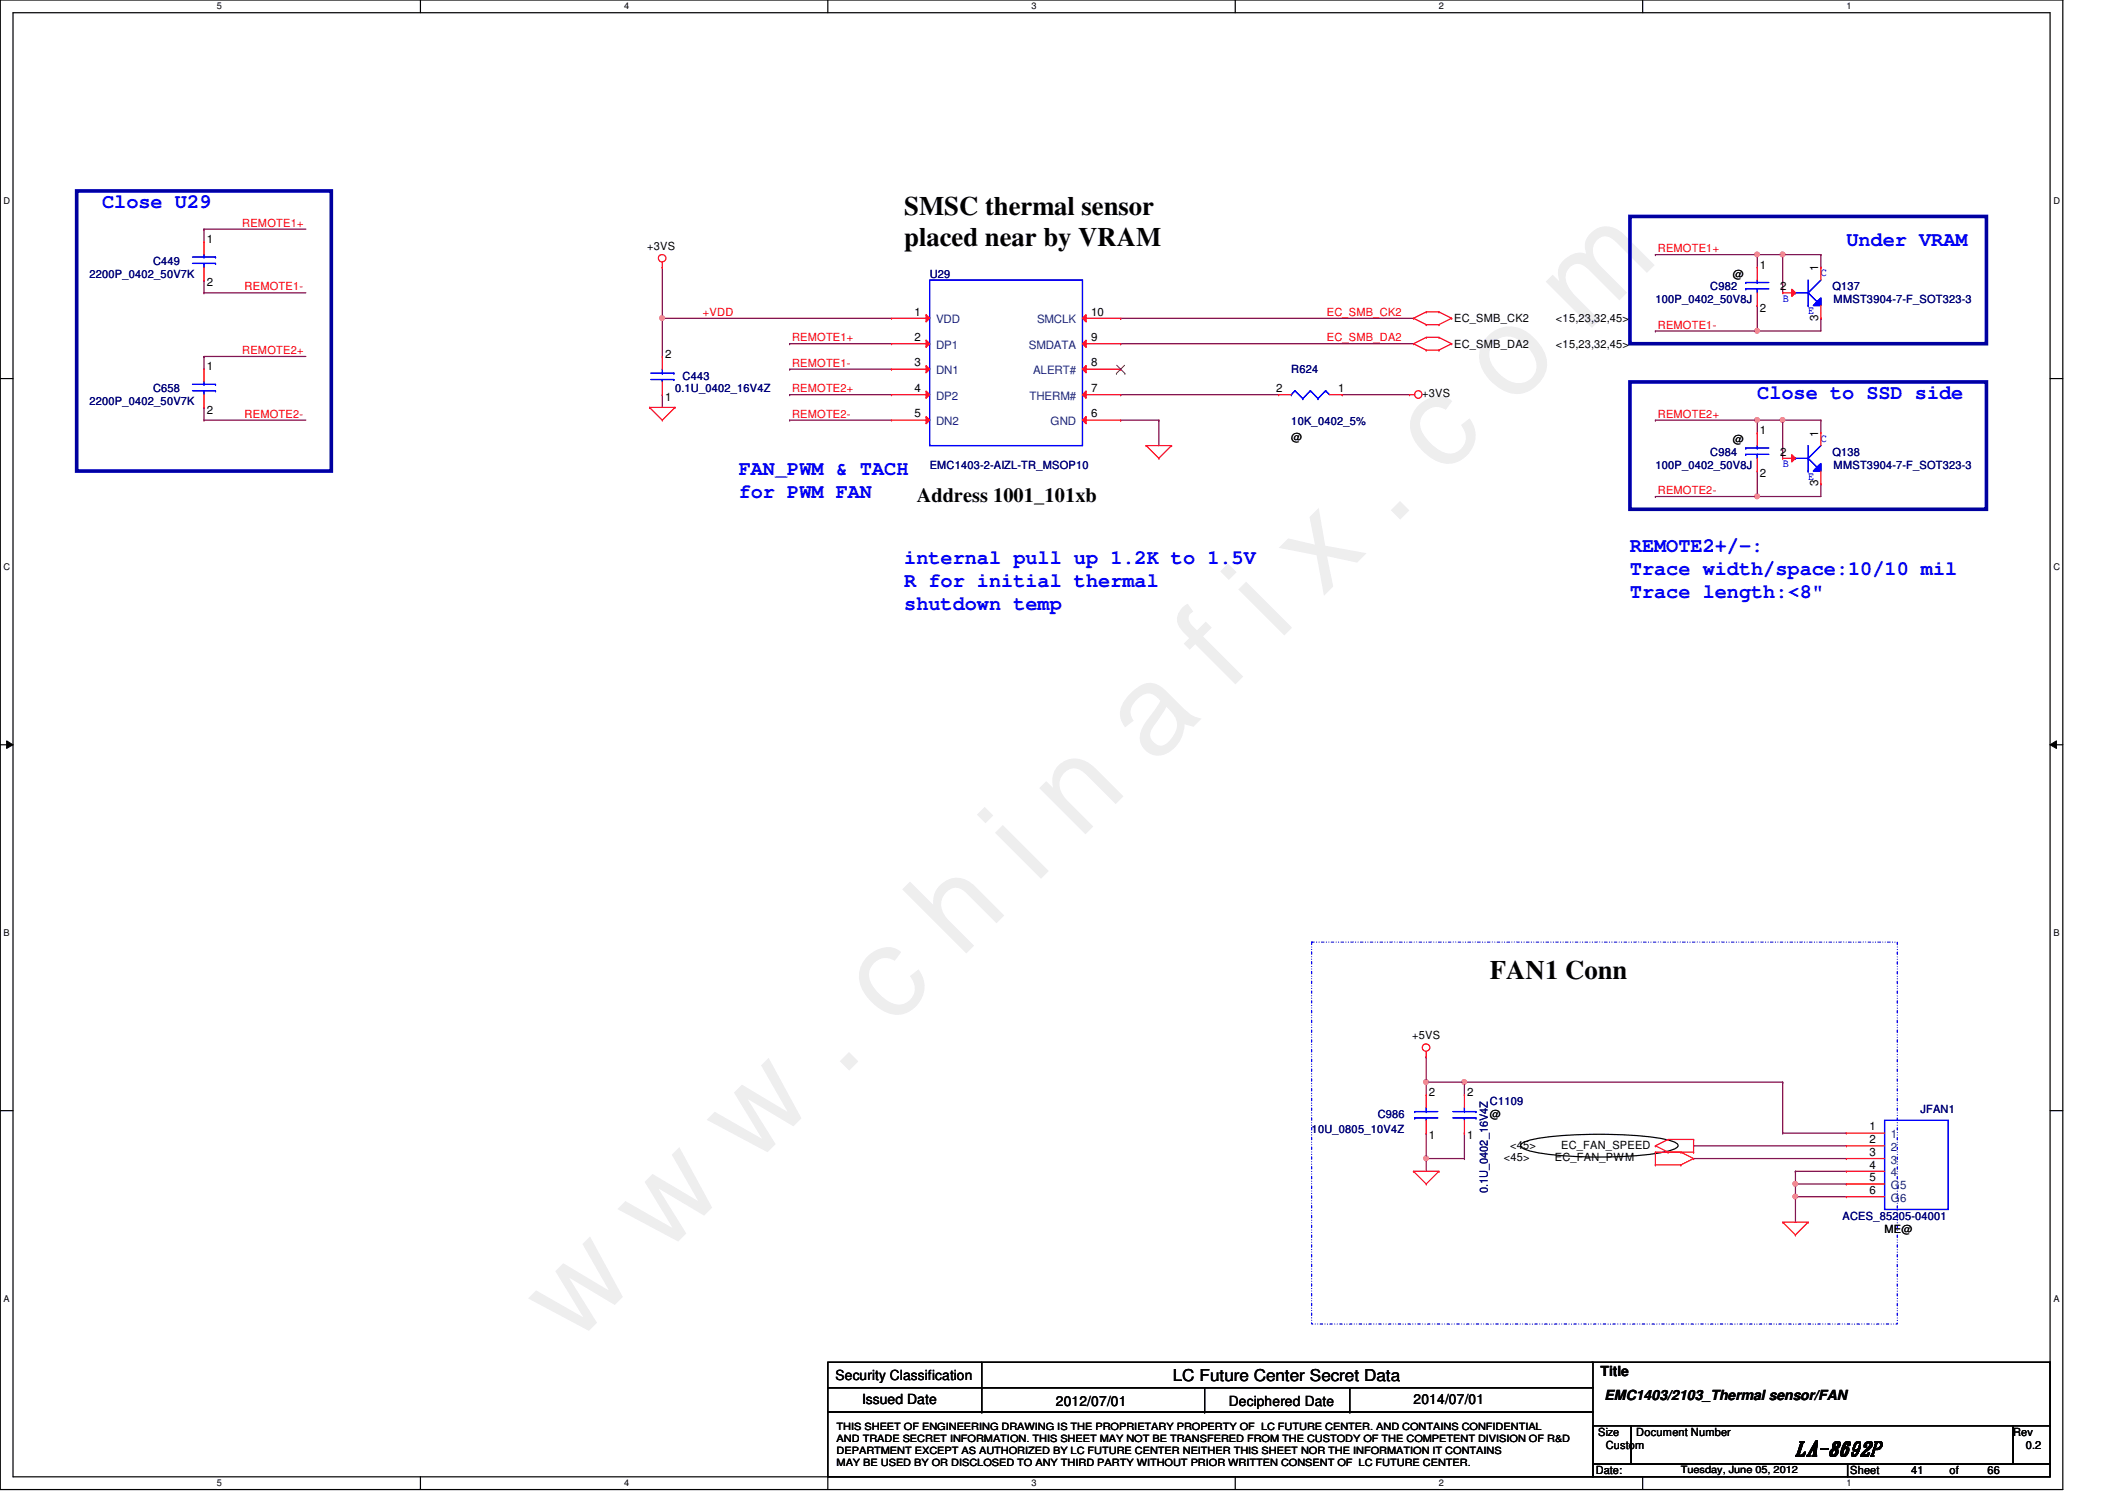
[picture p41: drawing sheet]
<svg xmlns="http://www.w3.org/2000/svg" width="297mm" height="210mm" viewBox="0 0 297 210" stroke-linecap="round" stroke-linejoin="round" font-family="sans-serif">
<defs><g id="words">
<text font-size="17.6" fill="#f0f" x="80.1" y="188" transform="rotate(-45 80.1 188)">w w w . c h i n a f i x . c o m</text>
<g font-size="3.7">
<text x="126.3" y="30.1">SMSC thermal sensor</text>
<text x="126.3" y="34.4">placed near by VRAM</text>
<text x="208.1" y="136.7">FAN1 Conn</text>
</g>
<g font-size="2.8" fill="#00f">
<text x="14.3" y="29">Close U29</text>
<text x="257.8" y="34.4">Under VRAM</text>
<text x="245.4" y="55.7">Close to SSD side</text>
<text x="103.2" y="66.4">FAN_PWM &amp; TACH</text>
<text x="103.2" y="69.6">for PWM FAN</text>
<text x="227.6" y="77">REMOTE2+/-:</text>
<text x="126.3" y="78.8">internal pull up 1.2K to 1.5V</text>
<text x="126.3" y="82">R for initial thermal</text>
<text x="227.6" y="80.3">Trace width/space:10/10 mil</text>
<text x="227.6" y="83.5">Trace length:&lt;8&quot;</text>
<text x="126.3" y="85.3">shutdown temp</text>
</g>
<g font-size="2.8">
<text x="128.1" y="70.1">Address 1001_101xb</text>
<text x="250.8" y="203.2">LA-8692P</text>
</g>
<text font-size="2.3" x="163.8" y="192.9">LC Future Center Secret Data</text>
<g font-size="1.9">
<text x="116.7" y="192.7">Security Classification</text>
<text x="120.4" y="196.1">Issued Date</text>
<text x="147.4" y="196.3">2012/07/01</text>
<text x="171.6" y="196.3">Deciphered Date</text>
<text x="197.4" y="196.1">2014/07/01</text>
<text x="223.5" y="192.2">Title</text>
<text x="224.1" y="195.6">EMC1403/2103_Thermal sensor/FAN</text>
</g>
<g font-size="1.6">
<text x="28.9" y="34">1</text>
<text x="90.4" y="34.9">+3VS</text>
<text x="28.9" y="40">2</text>
<text x="242" y="38.8">@</text>
<text x="245.8" y="37.5">1</text>
<text x="248.6" y="40.5">2</text>
<text x="253.9" y="37.9" transform="rotate(-90 253.9 37.9)">1</text>
<text x="127.7" y="47.6">2</text>
<text x="127.7" y="44.1">1</text>
<text x="152.4" y="47.6">9</text>
<text x="152.4" y="44.1">10</text>
<text x="203.1" y="45">EC_SMB_CK2</text>
<text x="217.3" y="45">&lt;15,23,32,45&gt;</text>
<text x="245.8" y="43.6">2</text>
<text x="253.9" y="44.8" transform="rotate(-90 253.9 44.8)">3</text>
<text x="28.9" y="51.7">1</text>
<text x="92.9" y="50">2</text>
<text x="127.7" y="51.2">3</text>
<text x="152.4" y="51.2">8</text>
<text x="203.1" y="48.6">EC_SMB_DA2</text>
<text x="217.3" y="48.6">&lt;15,23,32,45&gt;</text>
<text x="28.9" y="57.8">2</text>
<text x="92.9" y="56">1</text>
<text x="127.7" y="54.7">4</text>
<text x="127.7" y="58.3">5</text>
<text x="152.4" y="58.3">6</text>
<text x="152.4" y="54.7">7</text>
<text x="178.2" y="54.7">2</text>
<text x="186.9" y="54.7">1</text>
<text x="198.6" y="55.5">+3VS</text>
<text x="180.3" y="61.6">@</text>
<text x="242" y="61.9">@</text>
<text x="245.8" y="60.6">1</text>
<text x="248.6" y="63.6">2</text>
<text x="253.9" y="61" transform="rotate(-90 253.9 61)">1</text>
<text x="245.8" y="66.7">2</text>
<text x="253.9" y="67.9" transform="rotate(-90 253.9 67.9)">3</text>
<text x="197.2" y="145.1">+5VS</text>
<text x="199.6" y="153.1">2</text>
<text x="204.9" y="153.1">2</text>
<text x="199.6" y="159.1">1</text>
<text x="204.9" y="159.1">1</text>
<text x="208.1" y="156.1">@</text>
<text x="210.9" y="160.4">&lt;45&gt;</text>
<text x="218" y="160.4">EC_FAN_SPEED</text>
<text x="261.1" y="157.9">1</text>
<text x="261.1" y="159.6">2</text>
<text x="261.1" y="161.4">3</text>
<text x="210" y="162.2">&lt;45&gt;</text>
<text x="217.1" y="162.2">EC_FAN_PWM</text>
<text x="261.1" y="165">5</text>
<text x="261.1" y="166.8">6</text>
<text x="261.1" y="163.2">4</text>
<text x="263.2" y="172.1">ME@</text>
<text x="223.2" y="200.6">Size</text>
<text x="224.2" y="202.4">Custom</text>
<text x="228.5" y="200.6">Document Number</text>
<text x="281.1" y="200.6">Rev</text>
<text x="282.9" y="202.4">0.2</text>
<text x="222.8" y="205.9">Date:</text>
<text x="258.4" y="205.9">Sheet</text>
<text x="266.9" y="205.9">41</text>
<text x="272.2" y="205.9">of</text>
<text x="277.6" y="205.9">66</text>
</g>
<g font-size="1.6" fill="#f00">
<text x="33.8" y="31.7">REMOTE1+</text>
<text x="231.5" y="35.2">REMOTE1+</text>
<text x="34.2" y="40.6">REMOTE1-</text>
<text x="98.2" y="44.1">+VDD</text>
<text x="110.6" y="47.7">REMOTE1+</text>
<text x="185.3" y="47.7">EC_SMB_DA2</text>
<text x="185.3" y="44.1">EC_SMB_CK2</text>
<text x="231.5" y="45.9">REMOTE1-</text>
<text x="33.8" y="49.4">REMOTE2+</text>
<text x="110.6" y="51.2">REMOTE1-</text>
<text x="34.2" y="58.3">REMOTE2-</text>
<text x="110.6" y="54.8">REMOTE2+</text>
<text x="110.6" y="58.3">REMOTE2-</text>
<text x="231.5" y="58.3">REMOTE2+</text>
<text x="231.5" y="69">REMOTE2-</text>
</g>
<g font-size="1.6" fill="#000080">
<text x="12.5" y="38.8">2200P_0402_50V7K</text>
<text x="21.4" y="37">C449</text>
<text x="129.8" y="38.8">U29</text>
<text x="238.8" y="40.6">C982</text>
<text x="255.9" y="40.6">Q137</text>
<text x="231.2" y="42.3">100P_0402_50V8J</text>
<text x="256.1" y="42.3">MMST3904-7-F_SOT323-3</text>
<text x="95.3" y="53">C443</text>
<text x="180.3" y="52.1">R624</text>
<text x="12.5" y="56.6">2200P_0402_50V7K</text>
<text x="21.4" y="54.8">C658</text>
<text x="94.3" y="54.8">0.1U_0402_16V4Z</text>
<text x="180.3" y="59.4">10K_0402_5%</text>
<text x="129.8" y="65.4">EMC1403-2-AIZL-TR_MSOP10</text>
<text x="231.2" y="65.4">100P_0402_50V8J</text>
<text x="238.8" y="63.7">C984</text>
<text x="255.9" y="63.7">Q138</text>
<text x="256.1" y="65.4">MMST3904-7-F_SOT323-3</text>
<text x="208.1" y="154.3">C1109</text>
<text x="268.2" y="155.4">JFAN1</text>
<text x="183.2" y="158.2">10U_0805_10V4Z</text>
<text x="192.4" y="156.1">C986</text>
<text x="207.8" y="166.6" transform="rotate(-90 207.8 166.6)">0.1U_0402_16V4Z</text>
<text x="257.3" y="170.3">ACES_85205-04001</text>
</g>
<g font-size="1.6" fill="#00f">
<text x="254.3" y="38.6">C</text>
<text x="249" y="42.1">B</text>
<text x="252.5" y="43.9">E</text>
<text x="249" y="65.2">B</text>
<text x="254.3" y="61.7">C</text>
<text x="252.5" y="67">E</text>
</g>
<g font-size="1.6" fill="#004080">
<text x="130.7" y="45.2">VDD</text>
<text x="144.8" y="45.2">SMCLK</text>
<text x="130.7" y="52.3">DN1</text>
<text x="130.7" y="48.7">DP1</text>
<text x="143.7" y="48.7">SMDATA</text>
<text x="144.3" y="52.3">ALERT#</text>
<text x="130.7" y="55.8">DP2</text>
<text x="130.7" y="59.4">DN2</text>
<text x="143.8" y="55.8">THERM#</text>
<text x="146.7" y="59.4">GND</text>
<text x="264.1" y="159">1</text>
<text x="264.1" y="160.7">2</text>
<text x="264.1" y="162.5">3</text>
<text x="264.1" y="166.1">G5</text>
<text x="264.1" y="167.9">G6</text>
<text x="264.1" y="164.3">4</text>
</g>
<g font-size="1.4">
<text x="116.8" y="199.7">THIS SHEET OF ENGINEERING DRAWING IS THE PROPRIETARY PROPERTY OF LC FUTURE CENTER. AND CONTAINS CONFIDENTIAL</text>
<text x="116.8" y="201.4">AND TRADE SECRET INFORMATION. THIS SHEET MAY NOT BE TRANSFERED FROM THE CUSTODY OF THE COMPETENT DIVISION OF R&amp;D</text>
<text x="116.8" y="203">DEPARTMENT EXCEPT AS AUTHORIZED BY LC FUTURE CENTER NEITHER THIS SHEET NOR THE INFORMATION IT CONTAINS</text>
<text x="116.8" y="204.7">MAY BE USED BY OR DISCLOSED TO ANY THIRD PARTY WITHOUT PRIOR WRITTEN CONSENT OF LC FUTURE CENTER.</text>
<text x="234.7" y="205.8">Tuesday, June 05, 2012</text>
</g>
<g font-size="1.3">
<text x="30.3" y="1.3">5</text>
<text x="87.2" y="1.3">4</text>
<text x="144.1" y="1.3">3</text>
<text x="201" y="1.3">2</text>
<text x="257.8" y="1.3">1</text>
<text x=".5" y="28.4">D</text>
<text x="286.8" y="28.4">D</text>
<text x=".5" y="79.5">C</text>
<text x="286.8" y="79.5">C</text>
<text x=".5" y="130.7">B</text>
<text x="286.8" y="130.7">B</text>
<text x=".5" y="181.8">A</text>
<text x="286.8" y="181.8">A</text>
<text x="30.3" y="207.6">5</text>
<text x="87.2" y="207.6">4</text>
<text x="144.1" y="207.6">3</text>
<text x="201" y="207.6">2</text>
<text x="257.8" y="207.6">1</text>
</g>
</g></defs>
<path d="M0 0h288.1v208h-288.1zM1.8 1.8h284.5v204.4h-284.5z" fill="none" stroke="#000" stroke-width=".17"/>
<g fill="#fff">
<path d="M30.3 .2h.6v1.4h-.6z"/>
<path d="M30.3 206.4h.6v1.4h-.6z"/>
</g>
<path d="M58.7 0v1.8M58.7 206.2v1.8" fill="none" stroke="#000" stroke-width=".17"/>
<g fill="#fff">
<path d="M87.2 .2h.6v1.4h-.6z"/>
<path d="M87.2 206.4h.6v1.4h-.6z"/>
</g>
<path d="M115.6 0v1.8M115.6 206.2v1.8" fill="none" stroke="#000" stroke-width=".17"/>
<g fill="#fff">
<path d="M144.1 .2h.6v1.4h-.6z"/>
<path d="M144.1 206.4h.6v1.4h-.6z"/>
</g>
<path d="M172.5 0v1.8M172.5 206.2v1.8" fill="none" stroke="#000" stroke-width=".17"/>
<g fill="#fff">
<path d="M201 .2h.6v1.4h-.6z"/>
<path d="M201 206.4h.6v1.4h-.6z"/>
</g>
<path d="M229.4 0v1.8M229.4 206.2v1.8" fill="none" stroke="#000" stroke-width=".17"/>
<g fill="#fff">
<path d="M257.8 .2h.7v1.4h-.7z"/>
<path d="M257.8 206.4h.7v1.4h-.7z"/>
<path d="M.5 27.3h.9v1.4h-.9z"/>
<path d="M286.8 27.3h.9v1.4h-.9z"/>
<path d="M.5 78.4h.9v1.4h-.9z"/>
<path d="M286.8 78.4h.9v1.4h-.9z"/>
</g>
<path d="M0 52.9h1.8M286.3 52.9h1.8" fill="none" stroke="#000" stroke-width=".17"/>
<g fill="#fff">
<path d="M.5 129.5h.8v1.4h-.8z"/>
<path d="M286.8 129.5h.8v1.4h-.8z"/>
</g>
<path d="M0 104h1.8M286.3 104h1.8" fill="none" stroke="#000" stroke-width=".17"/>
<path d="M.9 103.5l.9 .5-.9 .5zM286.3 104l.9-.5v1z" fill="#000"/>
<path d="M.9 103.5l.9 .5-.9 .5zM286.3 104l.9-.5v1z" fill="none" stroke="#000" stroke-width=".14"/>
<g fill="#fff">
<path d="M.5 180.6h.8v1.4h-.8z"/>
<path d="M286.8 180.6h.8v1.4h-.8z"/>
</g>
<path d="M0 155.1h1.8M286.3 155.1h1.8" fill="none" stroke="#000" stroke-width=".17"/>
<path d="M10.7 26.7h35.6v39.1h-35.6zM227.6 30.2h49.8v17.8h-49.8zM227.6 53.3h49.8v17.8h-49.8z" fill="none" stroke="#0000a0" stroke-width=".51"/>
<path d="M183.2 131.6h81.8v53.3h-81.8z" fill="none" stroke="#00f" stroke-width=".17" stroke-dasharray=".3 .3 0 .3 0 .3"/>
<g fill="none" stroke="#800040" stroke-width=".17">
<path d="M254.3 35.6h.1M254.3 35.6v1.7M245.4 58.7h.1M245.4 58.7v1.8M249 58.7h.1M249 58.7h5.3M254.3 44.4h.1M254.3 58.7h.1M254.3 44.4v1.8M254.3 58.7v1.8M245.4 65.8h.1M245.4 65.8v3.5"/>
<path d="M254.3 67.6h.1M254.3 67.6v1.7"/>
</g>
<circle cx="248.9" cy="58.6" r=".32" fill="#f0f"/>
<circle cx="248.9" cy="58.6" r=".32" fill="none" stroke="#f0f" stroke-width=".17"/>
<path d="M245.4 35.6h.1M245.4 35.6v1.7M249 35.6h.1M249 35.6h5.3M245.4 42.7h.1M245.4 46.2h.1M245.4 42.7v3.5M245.4 46.2h8.9" fill="none" stroke="#800040" stroke-width=".17"/>
<circle cx="245.4" cy="46.2" r=".32" fill="#f0f"/>
<circle cx="245.4" cy="46.2" r=".32" fill="none" stroke="#f0f" stroke-width=".17"/>
<path d="M250.7 167.1h.1M250.7 167.1v3.6" fill="none" stroke="#800040" stroke-width=".17"/>
<circle cx="250.7" cy="167.1" r=".32" fill="#f0f"/>
<circle cx="250.7" cy="167.1" r=".32" fill="none" stroke="#f0f" stroke-width=".17"/>
<path d="M249 35.6h.1M249 35.6v5.3" fill="none" stroke="#800040" stroke-width=".17"/>
<circle cx="248.9" cy="35.5" r=".32" fill="#f0f"/>
<circle cx="248.9" cy="35.5" r=".32" fill="none" stroke="#f0f" stroke-width=".17"/>
<path d="M245.4 35.6h.1M245.4 35.6h3.6M245.4 58.7h.1M245.4 58.7h3.6M249 58.7h.1M249 58.7v5.3" fill="none" stroke="#800040" stroke-width=".17"/>
<circle cx="245.4" cy="58.6" r=".32" fill="#f0f"/>
<circle cx="245.4" cy="58.6" r=".32" fill="none" stroke="#f0f" stroke-width=".17"/>
<path d="M245.4 69.3h.1M245.4 69.3h8.9" fill="none" stroke="#800040" stroke-width=".17"/>
<circle cx="245.4" cy="69.3" r=".32" fill="#f0f"/>
<circle cx="245.4" cy="69.3" r=".32" fill="none" stroke="#f0f" stroke-width=".17"/>
<path d="M250.7 165.4h.1M250.7 167.1h.1M250.7 163.6h.1M250.7 165.4h7.1M250.7 167.1h7.1M250.7 163.6h7.1M250.7 165.4v1.7" fill="none" stroke="#800040" stroke-width=".17"/>
<circle cx="250.7" cy="165.3" r=".32" fill="#f0f"/>
<circle cx="250.7" cy="165.3" r=".32" fill="none" stroke="#f0f" stroke-width=".17"/>
<g fill="none" stroke="#800040" stroke-width=".17">
<path d="M28.5 39.1h.1M28.5 32h.1M28.5 32v1.8M28.5 39.1v1.8M28.5 32h14.2M231.2 35.6h14.2M28.5 49.8h.1M28.5 56.9h.1M28.5 58.7h.1M28.5 40.9h.1M28.5 49.8v1.8M28.5 56.9v1.8"/>
<path d="M28.5 58.7h14.2M28.5 49.8h14.2M28.5 40.9h14.2M92.5 44.4h32M231.2 46.2h14.2M204.5 151.1h44.5M249 151.1h.1M249 158.2h.1M249 151.1v7.1M249 158.2h8.8M236.5 160h21.3M236.5 161.8h21.3"/>
<path d="M250.7 163.6h.1M250.7 163.6v1.8"/>
</g>
<circle cx="245.4" cy="35.5" r=".32" fill="#f0f"/>
<circle cx="245.4" cy="35.5" r=".32" fill="none" stroke="#f0f" stroke-width=".17"/>
<path d="M156.5 48h40.9M156.5 44.4h40.9M231.2 58.7h14.2M231.2 69.3h14.2" fill="none" stroke="#800040" stroke-width=".17"/>
<g fill="none" stroke="#f00" stroke-width=".17">
<path d="M28.5 33.8h.1M28.5 39.1h.1M28.5 33.8v1.8M28.5 37.3v1.8M245.4 37.3h.1M245.4 37.3v1.8M28.5 51.6h.1M28.5 56.9h.1M28.5 51.6v1.7M28.5 55.1v1.8M245.4 42.7h.1M245.4 40.9v1.8"/>
<path d="M257.8 158.2h.1M257.8 158.2h5.4M249 170.7h.1M249 170.7h3.5M249 170.7l1.7 1.8M250.7 172.5h.1M252.5 170.7h.1M252.5 170.7l-1.8 1.8M257.8 160h.1M257.8 161.8h.1M257.8 165.4h.1M257.8 167.1h.1"/>
<path d="M257.8 163.6h.1M257.8 160h5.4M257.8 161.8h5.4M257.8 165.4h5.4M257.8 167.1h5.4M257.8 163.6h5.4"/>
</g>
<g fill="none" stroke="#000" stroke-width=".17">
<path d="M115.6 190.2h106.9v3.6h-106.9zM115.6 193.8h106.9v3.4h-106.9zM115.6 197.2h106.9v9h-106.9zM137.1 197.2h.1M137.1 193.8v3.4M168.2 197.2h.1M168.2 193.8v3.4M188.5 197.2h.1M188.5 193.8v3.4M222.3 190.2h64M222.5 199.1h5.3v5.4h-5.3zM227.8 199.1h53.3v5.4h-53.3z"/>
<path d="M281.1 199.1h5.2v5.4h-5.2zM286.3 190.2h.1M286.3 190.2v8.9M222.5 204.5h35.5v1.7h-35.5zM258 204.5h28.3v1.7h-28.3z"/>
</g>
<g fill="none" stroke="#00f" stroke-width=".17">
<path d="M26.9 36.8h3.2M26.9 35.9h3.2M28.5 35.9h.1M28.5 36.8h.1M28.5 35.6v.3M28.5 36.8v.5M30.1 36.8h.1M30.1 35.9h.1M243.8 39.5h.1M243.8 39.5h3.2M245.4 39.5h.1M245.4 39.1v.4"/>
<path d="M26.9 54.6h3.2M26.9 53.7h3.2M28.5 53.7h.1M28.5 54.6h.1M28.5 53.3v.4M28.5 54.6v.5M30.1 54.6h.1M30.1 53.7h.1M243.8 40.3h.1M243.8 40.3h3.2M245.4 40.3h.1M245.4 40.3v.6"/>
<path d="M263.2 156.5h8.9v12.4h-8.9z"/>
</g>
<path d="M253.7 42.1l.6-.5v1.1h-1.1z" fill-rule="evenodd" fill="#00f"/>
<path d="M252.5 39.1v3.6M254.3 39.1l-1.8 1.8M250.7 40.9h.1M250.7 40.9h1.8M252.5 40.9h.1M252.5 42.7h.1M252.5 40.9l1.2 1.2M253.7 42.1l.6-.5v1.1h-1.1zM253.7 42.1h.1" fill="none" stroke="#00f" stroke-width=".17"/>
<path d="M253.7 42.1l.6-.5v1.1h-1.1z" fill-rule="evenodd" fill="#00f"/>
<path d="M252.5 39.1v3.6M254.3 39.1l-1.8 1.8M250.7 40.9h.1M250.7 40.9h1.8M252.5 40.9h.1M252.5 42.7h.1M252.5 40.9l1.2 1.2M253.7 42.1l.6-.5v1.1h-1.1zM253.7 42.1h.1" fill="none" stroke="#00f" stroke-width=".17"/>
<path d="M250.2 40.4l.5 .5-.5 .5z" fill="#f00"/>
<path d="M254.3 37.3h.1M254.3 37.3v1.8M249 40.9h.1M249 40.9h1.7M250.2 40.4l.5 .5-.5 .5zM254.3 44.4h.1M254.3 42.7v1.7" fill="none" stroke="#f00" stroke-width=".17"/>
<path d="M253.7 65.2l.6-.5v1.1h-1.1z" fill-rule="evenodd" fill="#00f"/>
<path d="M250.7 64h.1M250.7 64h1.8M252.5 64h.1M252.5 65.8h.1M252.5 64l1.2 1.2M252.5 62.2v3.6M253.7 65.2l.6-.5v1.1h-1.1zM253.7 65.2h.1M254.3 62.2l-1.8 1.8" fill="none" stroke="#00f" stroke-width=".17"/>
<path d="M253.7 65.2l.6-.5v1.1h-1.1z" fill-rule="evenodd" fill="#00f"/>
<path d="M250.7 64h.1M250.7 64h1.8M252.5 64h.1M252.5 65.8h.1M252.5 64l1.2 1.2M252.5 62.2v3.6M253.7 65.2l.6-.5v1.1h-1.1zM253.7 65.2h.1M254.3 62.2l-1.8 1.8" fill="none" stroke="#00f" stroke-width=".17"/>
<path d="M250.2 63.5l.5 .5-.5 .5z" fill="#f00"/>
<path d="M245.4 60.5h.1M245.4 65.8h.1M245.4 60.5v1.7M245.4 64v1.8M249 64h.1M249 64h1.7M250.2 63.5l.5 .5-.5 .5zM254.3 67.6h.1M254.3 60.5h.1M254.3 60.5v1.7M254.3 65.8v1.8" fill="none" stroke="#f00" stroke-width=".17"/>
<path d="M243.8 63.5h.1M243.8 62.6h.1M243.8 63.5h3.2M243.8 62.6h3.2M245.4 62.6h.1M245.4 63.5h.1M245.4 62.2v.4M245.4 63.5v.5" fill="none" stroke="#00f" stroke-width=".17"/>
<circle cx="248.9" cy="58.6" r=".32" fill="#f0f"/>
<circle cx="248.9" cy="58.6" r=".32" fill="none" stroke="#f0f" stroke-width=".17"/>
<circle cx="245.4" cy="46.2" r=".32" fill="#f0f"/>
<circle cx="245.4" cy="46.2" r=".32" fill="none" stroke="#f0f" stroke-width=".17"/>
<circle cx="250.7" cy="167.1" r=".32" fill="#f0f"/>
<circle cx="250.7" cy="167.1" r=".32" fill="none" stroke="#f0f" stroke-width=".17"/>
<circle cx="248.9" cy="35.5" r=".32" fill="#f0f"/>
<circle cx="248.9" cy="35.5" r=".32" fill="none" stroke="#f0f" stroke-width=".17"/>
<circle cx="245.4" cy="58.6" r=".32" fill="#f0f"/>
<circle cx="245.4" cy="58.6" r=".32" fill="none" stroke="#f0f" stroke-width=".17"/>
<circle cx="245.4" cy="69.3" r=".32" fill="#f0f"/>
<circle cx="245.4" cy="69.3" r=".32" fill="none" stroke="#f0f" stroke-width=".17"/>
<circle cx="250.7" cy="165.3" r=".32" fill="#f0f"/>
<circle cx="250.7" cy="165.3" r=".32" fill="none" stroke="#f0f" stroke-width=".17"/>
<circle cx="245.4" cy="35.5" r=".32" fill="#f0f"/>
<circle cx="245.4" cy="35.5" r=".32" fill="none" stroke="#f0f" stroke-width=".17"/>
<use href="#words"/>
</svg>
